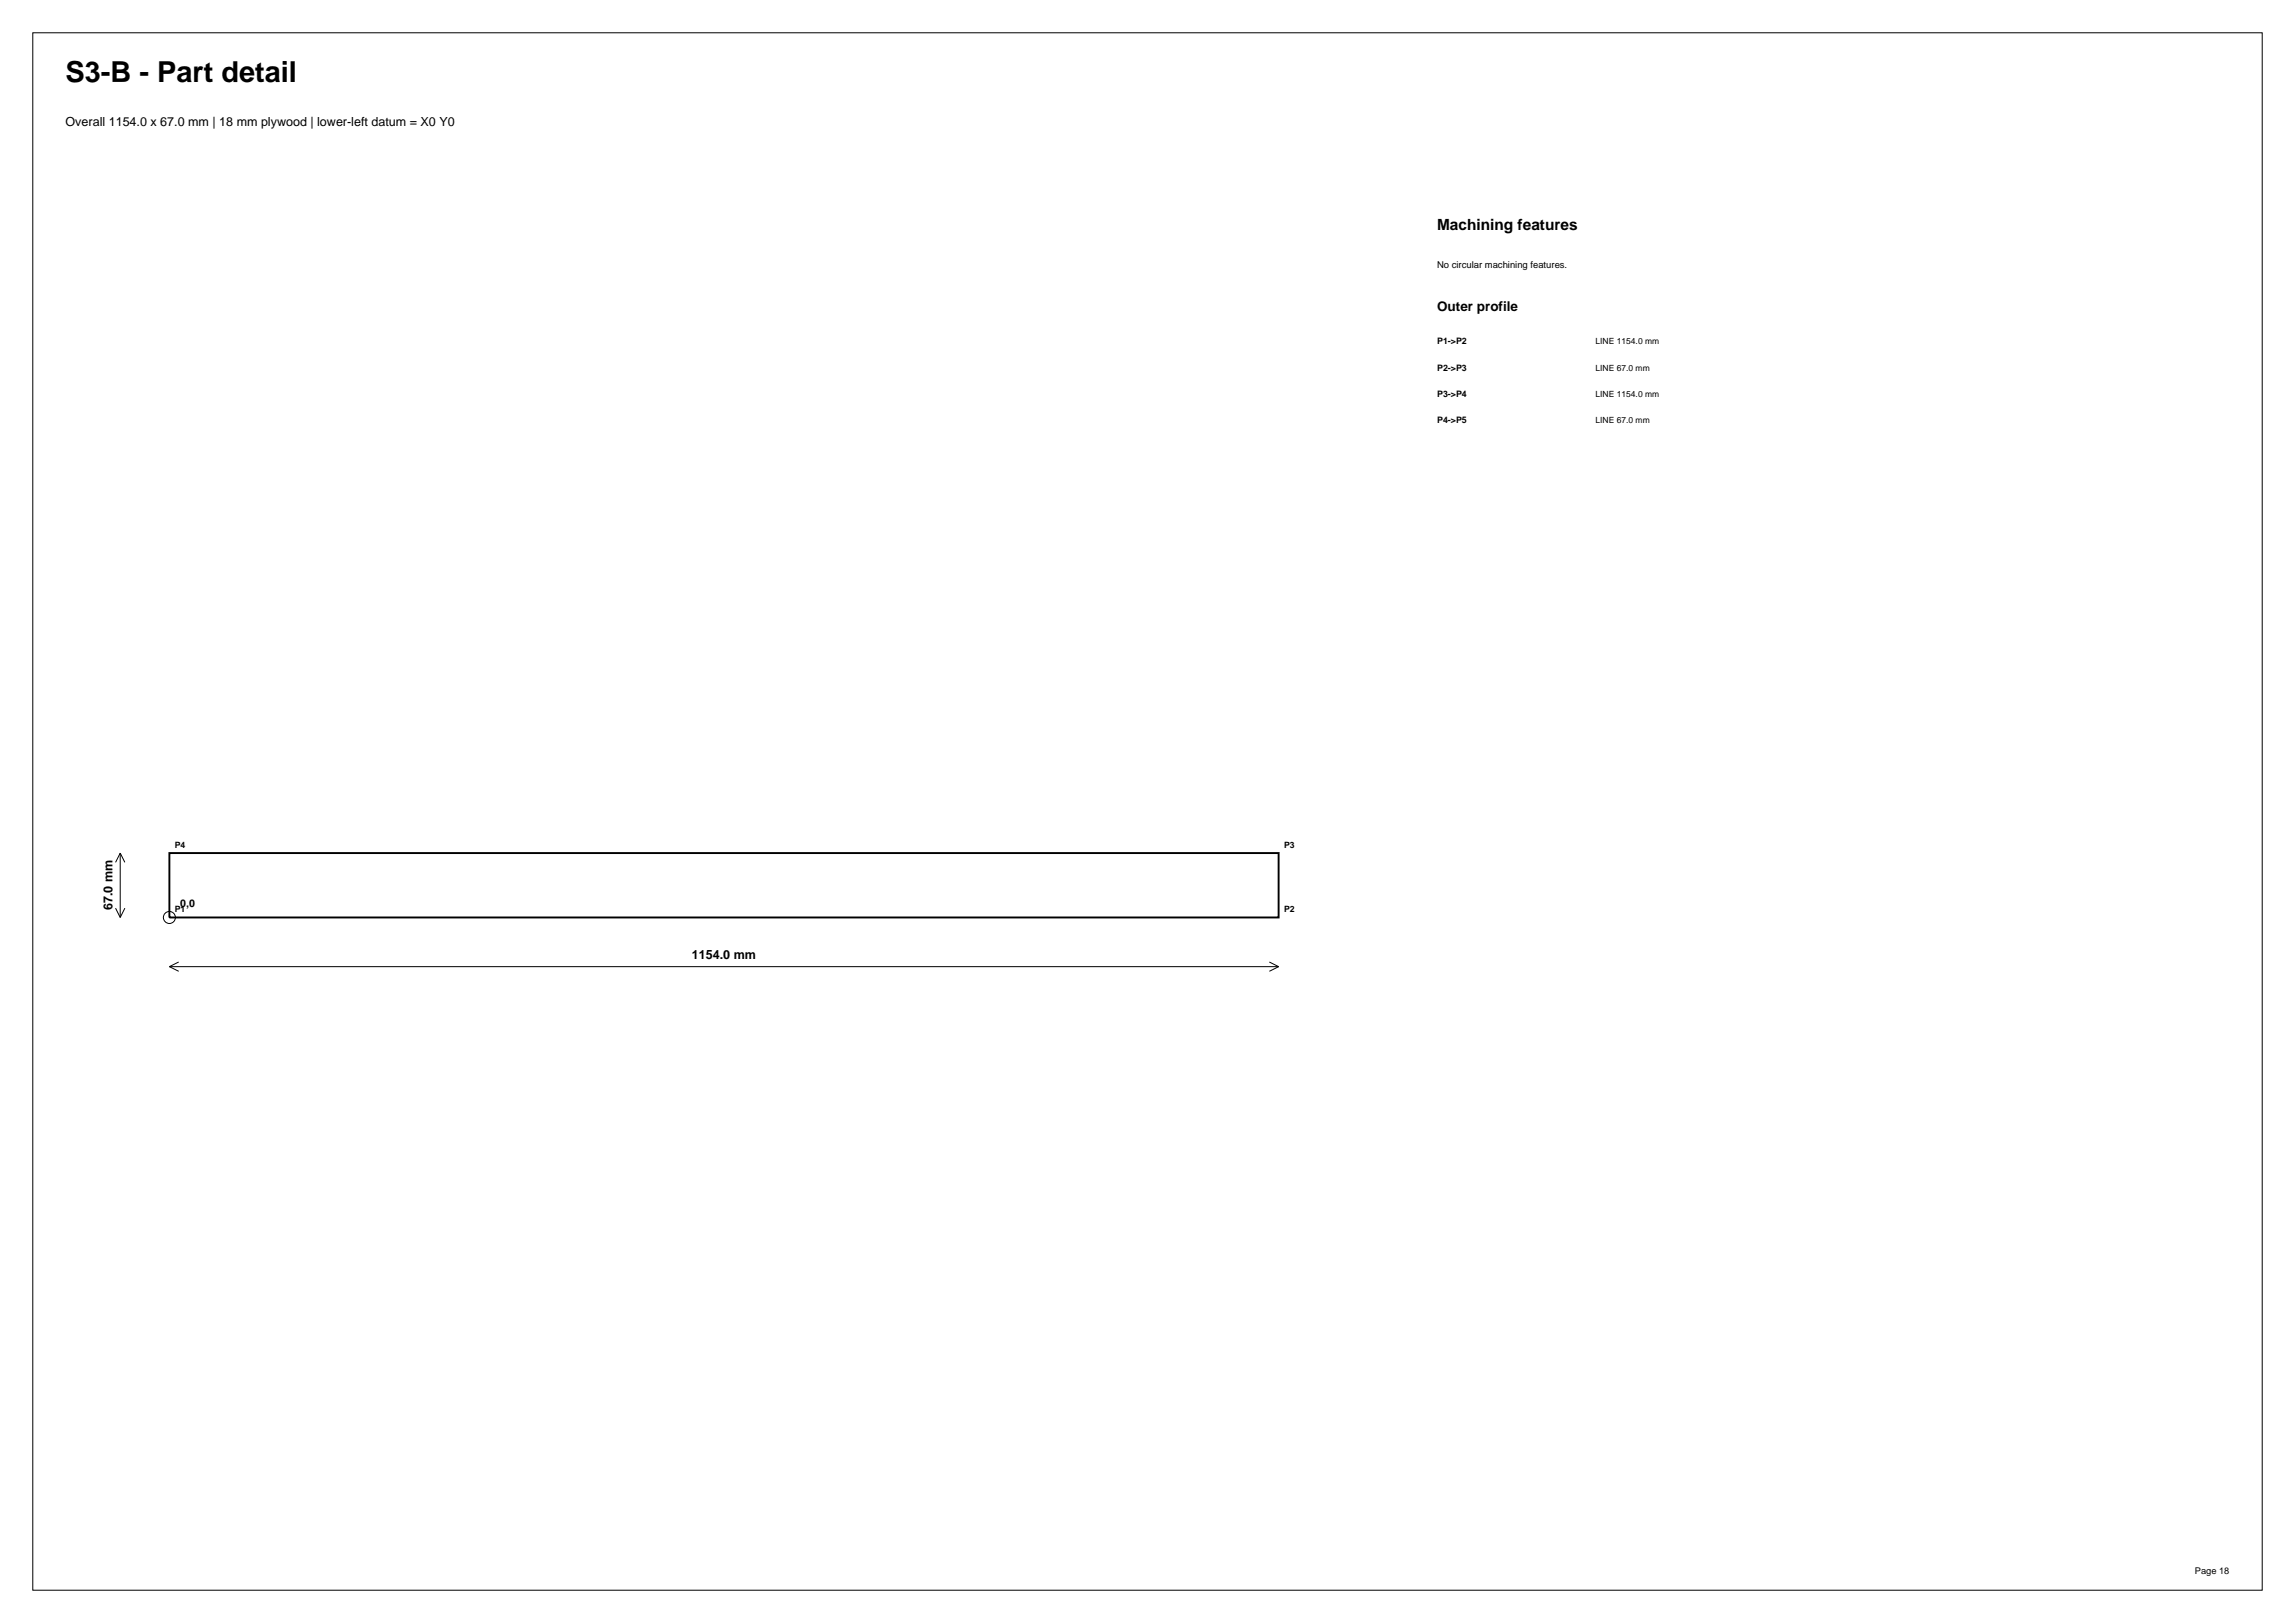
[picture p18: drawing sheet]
<svg xmlns="http://www.w3.org/2000/svg" width="420mm" height="297mm" viewBox="0 0 420 297" stroke-linecap="round" stroke-linejoin="round" font-family="sans-serif">
<defs><g id="words">
<text font-size="5.3" x="12" y="15">S3-B - Part detail</text>
<text font-size="2.8" x="263" y="42">Machining features</text>
<text font-size="2.5" x="263" y="57">Outer profile</text>
<g font-size="2.3">
<text x="12" y="23">Overall 1154.0 x 67.0 mm | 18 mm plywood | lower-left datum = X0 Y0</text>
<text x="20.6" y="166.6" transform="rotate(-90 20.6 166.6)">67.0 mm</text>
<text x="126.6" y="175.5">1154.0 mm</text>
</g>
<text font-size="1.9" x="33" y="165.9">0,0</text>
<g font-size="1.7">
<text x="263" y="49">No circular machining features.</text>
<text x="401.7" y="288">Page 18</text>
</g>
<g font-size="1.6">
<text x="263" y="63">P1-&gt;P2</text>
<text x="292" y="63">LINE 1154.0 mm</text>
<text x="263" y="67.8">P2-&gt;P3</text>
<text x="292" y="67.8">LINE 67.0 mm</text>
<text x="263" y="72.6">P3-&gt;P4</text>
<text x="263" y="77.4">P4-&gt;P5</text>
<text x="292" y="72.6">LINE 1154.0 mm</text>
<text x="292" y="77.4">LINE 67.0 mm</text>
<text x="32" y="155.1">P4</text>
<text x="235" y="155.1">P3</text>
<text x="32" y="166.9">P1</text>
<text x="235" y="166.9">P2</text>
</g>
</g></defs>
<g fill="none" stroke="#000" stroke-width=".18">
<path d="M6 6h408v285h-408zM22 156.1v11.8M22 156.1l-.8 1.7M22 156.1l.8 1.7M21.2 166.2l.8 1.7M22.8 166.2l-.8 1.7M31 176.9h203M31 176.9l1.7 .8M32.7 176l-1.7 .9M232.3 176l1.7 .9M234 176.9l-1.7 .8"/>
<circle cx="31" cy="167.9" r="1.1"/>
</g>
<path d="M31 156.1h203v11.8h-203z" fill="none" stroke="#000" stroke-width=".35"/>
<use href="#words"/>
</svg>
